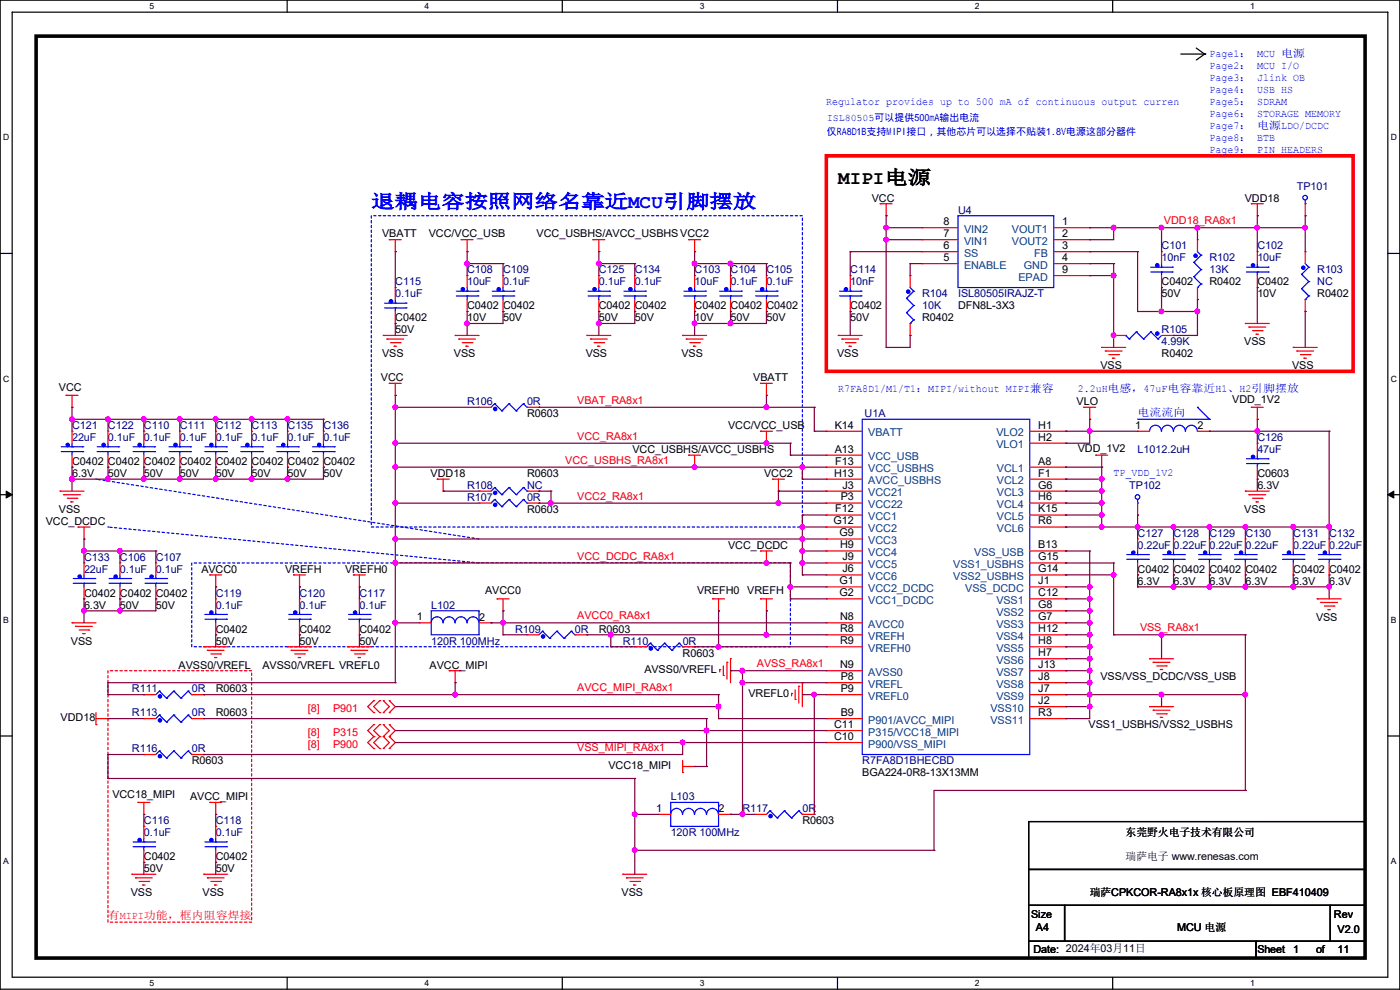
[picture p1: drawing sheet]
<svg xmlns="http://www.w3.org/2000/svg" width="297mm" height="210mm" viewBox="0 0 297 210" stroke-linecap="round" stroke-linejoin="round" font-family="sans-serif">
<defs><g id="words">
<text font-size="4.1" x="177.8" y="39">MIPI电源</text>
<text font-size="4.1" fill="#00f" x="78.8" y="44.1">退耦电容按照网络名靠近MCU引脚摆放</text>
<g font-size="2.3" fill="#00f">
<text x="256.6" y="17.1">Page3： Jlink OB</text>
<text x="256.6" y="14.6">Page2： MCU I/O</text>
<text x="256.6" y="12.1">Page1： MCU 电源</text>
<text x="175.3" y="22.2">Regulator provides up to 500 mA of continuous output curren</text>
<text x="256.6" y="22.2">Page5： SDRAM</text>
<text x="256.6" y="19.7">Page4： USB HS</text>
<text x="256.6" y="27.3">Page7： 电源LDO/DCDC</text>
<text x="256.6" y="24.8">Page6： STORAGE MEMORY</text>
<text x="256.6" y="29.8">Page8： BTB</text>
<text x="256.6" y="32.4">Page9： PIN HEADERS</text>
<text x="177.8" y="83.2">R7FA8D1/M1/T1：MIPI/without MIPI兼容</text>
<text x="228.6" y="83.2">2.2uH电感，47uF电容靠近H1、H2引脚摆放</text>
<text x="241.3" y="88.3">电流流向</text>
<text x="236.3" y="101">TP_VDD_1V2</text>
</g>
<g font-size="2.3" fill="#000080">
<text x="275.1" y="40.2">TP101</text>
<text x="203.2" y="45.3">U4</text>
<text x="246.4" y="52.9">C101</text>
<text x="266.7" y="52.9">C102</text>
<text x="99.1" y="58">C108</text>
<text x="106.7" y="58">C109</text>
<text x="127" y="58">C125</text>
<text x="134.7" y="58">C134</text>
<text x="147.4" y="58">C103</text>
<text x="155" y="58">C104</text>
<text x="162.6" y="58">C105</text>
<text x="180.4" y="58">C114</text>
<text x="246.4" y="55.5">10nF</text>
<text x="256.6" y="55.5">R102</text>
<text x="256.6" y="58">13K</text>
<text x="266.7" y="55.5">10uF</text>
<text x="279.4" y="58">R103</text>
<text x="83.9" y="60.5">C115</text>
<text x="83.9" y="63.1">0.1uF</text>
<text x="99.1" y="60.5">10uF</text>
<text x="106.7" y="60.5">0.1uF</text>
<text x="127" y="60.5">0.1uF</text>
<text x="134.7" y="60.5">0.1uF</text>
<text x="147.4" y="60.5">10uF</text>
<text x="155" y="60.5">0.1uF</text>
<text x="162.6" y="60.5">0.1uF</text>
<text x="180.4" y="60.5">10nF</text>
<text x="195.6" y="63.1">R104</text>
<text x="195.6" y="65.6">10K</text>
<text x="203.2" y="63.1">ISL80505IRAJZ-T</text>
<text x="279.4" y="60.5">NC</text>
<text x="246.4" y="70.7">R105</text>
<text x="246.4" y="73.2">4.99K</text>
<text x="99.1" y="85.9">R106</text>
<text x="111.8" y="85.9">0R</text>
<text x="183.4" y="88.5">U1A</text>
<text x="15.3" y="91">C121</text>
<text x="15.3" y="93.6">22uF</text>
<text x="22.9" y="91">C122</text>
<text x="22.9" y="93.6">0.1uF</text>
<text x="30.5" y="91">C110</text>
<text x="30.5" y="93.6">0.1uF</text>
<text x="38.1" y="91">C111</text>
<text x="38.1" y="93.6">0.1uF</text>
<text x="45.8" y="91">C112</text>
<text x="45.8" y="93.6">0.1uF</text>
<text x="53.4" y="91">C113</text>
<text x="53.4" y="93.6">0.1uF</text>
<text x="61" y="91">C135</text>
<text x="61" y="93.6">0.1uF</text>
<text x="68.6" y="91">C136</text>
<text x="68.6" y="93.6">0.1uF</text>
<text x="266.7" y="93.6">C126</text>
<text x="241.3" y="96.1">L1012.2uH</text>
<text x="266.7" y="96.1">47uF</text>
<text x="99.1" y="103.7">R108</text>
<text x="99.1" y="106.3">R107</text>
<text x="111.8" y="103.7">NC</text>
<text x="111.8" y="106.3">0R</text>
<text x="239.6" y="103.7">TP102</text>
<text x="241.3" y="113.9">C127</text>
<text x="249" y="113.9">C128</text>
<text x="256.6" y="113.9">C129</text>
<text x="264.2" y="113.9">C130</text>
<text x="274.4" y="113.9">C131</text>
<text x="282" y="113.9">C132</text>
<text x="17.8" y="119">C133</text>
<text x="25.4" y="119">C106</text>
<text x="33.1" y="119">C107</text>
<text x="241.3" y="116.4">0.22uF</text>
<text x="249" y="116.4">0.22uF</text>
<text x="256.6" y="116.4">0.22uF</text>
<text x="264.2" y="116.4">0.22uF</text>
<text x="274.4" y="116.4">0.22uF</text>
<text x="282" y="116.4">0.22uF</text>
<text x="17.8" y="121.5">22uF</text>
<text x="25.4" y="121.5">0.1uF</text>
<text x="33.1" y="121.5">0.1uF</text>
<text x="45.8" y="126.6">C119</text>
<text x="45.8" y="129.1">0.1uF</text>
<text x="63.5" y="126.6">C120</text>
<text x="63.5" y="129.1">0.1uF</text>
<text x="76.2" y="126.6">C117</text>
<text x="76.2" y="129.1">0.1uF</text>
<text x="91.5" y="129.1">L102</text>
<text x="91.5" y="136.7">120R 100MHz</text>
<text x="109.3" y="134.2">R109</text>
<text x="122" y="134.2">0R</text>
<text x="132.1" y="136.7">R110</text>
<text x="144.8" y="136.7">0R</text>
<text x="28" y="146.9">R111</text>
<text x="40.7" y="146.9">0R</text>
<text x="28" y="152">R113</text>
<text x="40.7" y="152">0R</text>
<text x="28" y="159.6">R116</text>
<text x="40.7" y="159.6">0R</text>
<text x="182.9" y="162.1">R7FA8D1BHECBD</text>
<text x="142.3" y="169.8">L103</text>
<text x="157.5" y="172.3">R117</text>
<text x="170.2" y="172.3">0R</text>
<text x="30.5" y="174.8">C116</text>
<text x="30.5" y="177.4">0.1uF</text>
<text x="45.8" y="174.8">C118</text>
<text x="45.8" y="177.4">0.1uF</text>
<text x="142.3" y="177.4">120R 100MHz</text>
</g>
<g font-size="2.3">
<text x="185" y="42.8">VCC</text>
<text x="200.2" y="47.8">8</text>
<text x="225.3" y="47.8">1</text>
<text x="264.1" y="42.8">VDD18</text>
<text x="81.1" y="50.4">VBATT</text>
<text x="91" y="50.4">VCC/VCC_USB</text>
<text x="113.8" y="50.4">VCC_USBHS/AVCC_USBHSVCC2</text>
<text x="200.2" y="52.8">6</text>
<text x="200.2" y="50.3">7</text>
<text x="225.3" y="50.3">2</text>
<text x="225.3" y="52.8">3</text>
<text x="200.2" y="55.4">5</text>
<text x="225.3" y="55.4">4</text>
<text x="225.3" y="57.9">9</text>
<text x="99.1" y="65.6">C0402</text>
<text x="106.7" y="65.6">C0402</text>
<text x="127" y="65.6">C0402</text>
<text x="134.7" y="65.6">C0402</text>
<text x="147.4" y="65.6">C0402</text>
<text x="155" y="65.6">C0402</text>
<text x="162.6" y="65.6">C0402</text>
<text x="180.4" y="65.6">C0402</text>
<text x="203.2" y="65.6">DFN8L-3X3</text>
<text x="246.4" y="60.5">C0402</text>
<text x="246.4" y="63.1">50V</text>
<text x="256.6" y="60.5">R0402</text>
<text x="266.7" y="60.5">C0402</text>
<text x="266.7" y="63.1">10V</text>
<text x="279.4" y="63.1">R0402</text>
<text x="83.9" y="68.2">C0402</text>
<text x="83.9" y="70.7">50V</text>
<text x="99.1" y="68.2">10V</text>
<text x="106.7" y="68.2">50V</text>
<text x="127" y="68.2">50V</text>
<text x="134.7" y="68.2">50V</text>
<text x="147.4" y="68.2">10V</text>
<text x="155" y="68.2">50V</text>
<text x="162.6" y="68.2">50V</text>
<text x="180.4" y="68.2">50V</text>
<text x="195.6" y="68.2">R0402</text>
<text x="81.1" y="75.8">VSS</text>
<text x="96.3" y="75.8">VSS</text>
<text x="124.3" y="75.8">VSS</text>
<text x="144.6" y="75.8">VSS</text>
<text x="177.6" y="75.8">VSS</text>
<text x="246.4" y="75.8">R0402</text>
<text x="264" y="73.2">VSS</text>
<text x="12.5" y="82.9">VCC</text>
<text x="80.8" y="80.9">VCC</text>
<text x="159.8" y="80.9">VBATT</text>
<text x="233.5" y="78.3">VSS</text>
<text x="274.1" y="78.3">VSS</text>
<text x="111.8" y="88.5">R0603</text>
<text x="228.4" y="85.9">VLO</text>
<text x="261.4" y="85.4">VDD_1V2</text>
<text x="154.5" y="91">VCC/VCC_USB</text>
<text x="177.1" y="90.9">K14</text>
<text x="220.3" y="90.9">H1</text>
<text x="220.3" y="93.5">H2</text>
<text x="228.6" y="95.8">VDD_1V2</text>
<text x="240.8" y="90.9">1</text>
<text x="254" y="91">2</text>
<text x="15.3" y="98.6">C0402</text>
<text x="15.3" y="101.2">6.3V</text>
<text x="22.9" y="98.6">C0402</text>
<text x="22.9" y="101.2">50V</text>
<text x="30.5" y="98.6">C0402</text>
<text x="30.5" y="101.2">50V</text>
<text x="38.1" y="98.6">C0402</text>
<text x="38.1" y="101.2">50V</text>
<text x="45.8" y="98.6">C0402</text>
<text x="45.8" y="101.2">50V</text>
<text x="53.4" y="98.6">C0402</text>
<text x="53.4" y="101.2">50V</text>
<text x="61" y="98.6">C0402</text>
<text x="61" y="101.2">50V</text>
<text x="68.6" y="98.6">C0402</text>
<text x="68.6" y="101.2">50V</text>
<text x="91.4" y="101.2">VDD18</text>
<text x="111.8" y="101.2">R0603</text>
<text x="134.2" y="96.1">VCC_USBHS/AVCC_USBHS</text>
<text x="162.1" y="101.2">VCC2</text>
<text x="177" y="101.1">H13</text>
<text x="177.1" y="96">A13</text>
<text x="177.2" y="98.6">F13</text>
<text x="220.3" y="98.6">A8</text>
<text x="220.3" y="101.1">F1</text>
<text x="266.7" y="101.2">C0603</text>
<text x="178.4" y="106.2">P3</text>
<text x="178.7" y="103.6">J3</text>
<text x="220.3" y="103.6">G6</text>
<text x="220.3" y="106.2">H6</text>
<text x="266.7" y="103.7">6.3V</text>
<text x="9.7" y="111.3">VCC_DCDC</text>
<text x="12.5" y="108.8">VSS</text>
<text x="111.8" y="108.8">R0603</text>
<text x="176.8" y="111.3">G12</text>
<text x="177.2" y="108.7">F12</text>
<text x="178.1" y="113.8">G9</text>
<text x="220.3" y="108.7">K15</text>
<text x="220.3" y="111.3">R6</text>
<text x="264" y="108.8">VSS</text>
<text x="154.5" y="116.4">VCC_DCDC</text>
<text x="178.2" y="116.3">H9</text>
<text x="178.7" y="118.9">J9</text>
<text x="220.3" y="116.3">B13</text>
<text x="220.3" y="118.9">G15</text>
<text x="42.7" y="121.5">AVCC0</text>
<text x="60.5" y="121.5">VREFH</text>
<text x="73.2" y="121.5">VREFH0</text>
<text x="178.1" y="124">G1</text>
<text x="178.7" y="121.4">J6</text>
<text x="220.3" y="121.4">G14</text>
<text x="220.3" y="124">J1</text>
<text x="241.3" y="121.5">C0402</text>
<text x="241.3" y="124">6.3V</text>
<text x="249" y="121.5">C0402</text>
<text x="249" y="124">6.3V</text>
<text x="256.6" y="121.5">C0402</text>
<text x="256.6" y="124">6.3V</text>
<text x="264.2" y="121.5">C0402</text>
<text x="264.2" y="124">6.3V</text>
<text x="274.4" y="121.5">C0402</text>
<text x="274.4" y="124">6.3V</text>
<text x="282" y="121.5">C0402</text>
<text x="282" y="124">6.3V</text>
<text x="17.8" y="126.6">C0402</text>
<text x="17.8" y="129.1">6.3V</text>
<text x="25.4" y="126.6">C0402</text>
<text x="25.4" y="129.1">50V</text>
<text x="33.1" y="126.6">C0402</text>
<text x="33.1" y="129.1">50V</text>
<text x="88.4" y="131.6">1</text>
<text x="101.6" y="131.7">2</text>
<text x="102.9" y="126.1">AVCC0</text>
<text x="147.9" y="126.1">VREFH0</text>
<text x="158.5" y="126.1">VREFH</text>
<text x="178.1" y="126.5">G2</text>
<text x="178.2" y="131.6">N8</text>
<text x="220.3" y="126.5">C12</text>
<text x="220.3" y="129">G8</text>
<text x="220.3" y="131.6">G7</text>
<text x="279.2" y="131.7">VSS</text>
<text x="15" y="136.7">VSS</text>
<text x="45.8" y="134.2">C0402</text>
<text x="45.8" y="136.7">50V</text>
<text x="63.5" y="134.2">C0402</text>
<text x="63.5" y="136.7">50V</text>
<text x="76.2" y="134.2">C0402</text>
<text x="76.2" y="136.7">50V</text>
<text x="127" y="134.2">R0603</text>
<text x="178.2" y="134.1">R8</text>
<text x="178.2" y="136.7">R9</text>
<text x="220.3" y="134.1">H12</text>
<text x="220.3" y="136.7">H8</text>
<text x="37.9" y="141.8">AVSS0/VREFL</text>
<text x="55.7" y="141.8">AVSS0/VREFL VREFL0</text>
<text x="91.1" y="141.8">AVCC_MIPI</text>
<text x="136.7" y="142.8">AVSS0/VREFL</text>
<text x="144.8" y="139.3">R0603</text>
<text x="178.2" y="141.7">N9</text>
<text x="220.3" y="139.2">H7</text>
<text x="220.3" y="141.7">J13</text>
<text x="45.8" y="146.9">R0603</text>
<text x="158.8" y="147.9">VREFL0</text>
<text x="178.4" y="144.3">P8</text>
<text x="178.4" y="146.8">P9</text>
<text x="220.3" y="144.3">J8</text>
<text x="220.3" y="146.8">J7</text>
<text x="220.3" y="149.4">J2</text>
<text x="233.5" y="144.4">VSS/VSS_DCDC/VSS_USB</text>
<text x="12.9" y="153">VDD18</text>
<text x="45.8" y="152">R0603</text>
<text x="177" y="154.4">C11</text>
<text x="178.4" y="151.9">B9</text>
<text x="220.3" y="151.9">R3</text>
<text x="230.9" y="154.5">VSS1_USBHS/VSS2_USBHS</text>
<text x="177" y="157">C10</text>
<text x="40.7" y="162.1">R0603</text>
<text x="129.1" y="163.2">VCC18_MIPI</text>
<text x="182.9" y="164.7">BGA224-0R8-13X13MM</text>
<text x="23.8" y="169.2">VCC18_MIPI</text>
<text x="40.3" y="169.8">AVCC_MIPI</text>
<text x="139.2" y="172.2">1</text>
<text x="152.4" y="172.3">2</text>
<text x="170.2" y="174.8">R0603</text>
<text x="238.8" y="177.4">东莞野火电子技术有限公司</text>
<text x="30.5" y="182.5">C0402</text>
<text x="30.5" y="185">50V</text>
<text x="45.8" y="182.5">C0402</text>
<text x="45.8" y="185">50V</text>
<text x="238.8" y="182.5">瑞萨电子 www.renesas.com</text>
<text x="27.7" y="190.1">VSS</text>
<text x="43" y="190.1">VSS</text>
<text x="131.9" y="190.1">VSS</text>
<text x="231.2" y="190.1">瑞萨CPKCOR-RA8x1x 核心板原理图 EBF410409</text>
<text x="218.7" y="194.6">Size</text>
<text x="219.8" y="197.4">A4</text>
<text x="249.7" y="197.4">MCU 电源</text>
<text x="283" y="194.6">Rev</text>
<text x="283.8" y="197.9">V2.0</text>
<text x="219.2" y="202.3">Date: 2024年03月11日</text>
<text x="219.2" y="202.3">Date:</text>
<text x="266.8" y="202.3">Sheet</text>
<text x="274.4" y="202.3">1</text>
<text x="279.2" y="202.3">of</text>
<text x="283.8" y="202.3">11</text>
</g>
<g font-size="2.3" fill="#f00">
<text x="246.9" y="47.6">VDD18_RA8x1</text>
<text x="122.5" y="85.7">VBAT_RA8x1</text>
<text x="122.5" y="93.3">VCC_RA8x1</text>
<text x="119.9" y="98.4">VCC_USBHS_RA8x1</text>
<text x="122.5" y="106">VCC2_RA8x1</text>
<text x="122.5" y="118.7">VCC_DCDC_RA8x1</text>
<text x="122.5" y="131.4">AVCC0_RA8x1</text>
<text x="241.9" y="133.9">VSS_RA8x1</text>
<text x="160.6" y="141.6">AVSS_RA8x1</text>
<text x="122.5" y="146.6">AVCC_MIPI_RA8x1</text>
<text x="65.3" y="151">[8]</text>
<text x="70.7" y="151">P901</text>
<text x="65.3" y="156">[8]</text>
<text x="65.3" y="158.6">[8]</text>
<text x="70.7" y="156">P315</text>
<text x="70.7" y="158.6">P900</text>
<text x="122.5" y="159.3">VSS_MIPI_RA8x1</text>
<text x="22.9" y="194.9">有MIPI功能，框内阻容焊接</text>
</g>
<g font-size="2.3" fill="#004080">
<text x="204.5" y="51.9">VIN1</text>
<text x="204.5" y="49.4">VIN2</text>
<text x="214.7" y="49.4">VOUT1</text>
<text x="214.7" y="51.9">VOUT2</text>
<text x="204.5" y="57">ENABLE</text>
<text x="204.5" y="54.4">SS</text>
<text x="216.1" y="59.5">EPAD</text>
<text x="217.2" y="57">GND</text>
<text x="219.4" y="54.4">FB</text>
<text x="184.2" y="92.5">VBATT</text>
<text x="211.4" y="92.5">VLO2</text>
<text x="211.4" y="95.1">VLO1</text>
<text x="184.2" y="97.6">VCC_USB</text>
<text x="184.2" y="100.2">VCC_USBHS</text>
<text x="211.5" y="100.2">VCL1</text>
<text x="184.2" y="102.7">AVCC_USBHS</text>
<text x="184.2" y="105.2">VCC21</text>
<text x="184.2" y="107.8">VCC22</text>
<text x="211.5" y="102.7">VCL2</text>
<text x="211.5" y="105.2">VCL3</text>
<text x="211.5" y="107.8">VCL4</text>
<text x="184.2" y="110.3">VCC1</text>
<text x="184.2" y="112.9">VCC2</text>
<text x="211.5" y="110.3">VCL5</text>
<text x="211.5" y="112.9">VCL6</text>
<text x="184.2" y="115.4">VCC3</text>
<text x="184.2" y="117.9">VCC4</text>
<text x="206.7" y="117.9">VSS_USB</text>
<text x="184.2" y="125.6">VCC2_DCDC</text>
<text x="184.2" y="120.5">VCC5</text>
<text x="184.2" y="123">VCC6</text>
<text x="202.2" y="120.5">VSS1_USBHS</text>
<text x="202.2" y="123">VSS2_USBHS</text>
<text x="204.8" y="125.6">VSS_DCDC</text>
<text x="184.2" y="128.1">VCC1_DCDC</text>
<text x="211.4" y="128.1">VSS1</text>
<text x="211.4" y="130.6">VSS2</text>
<text x="184.2" y="133.2">AVCC0</text>
<text x="184.2" y="135.7">VREFH</text>
<text x="211.4" y="133.2">VSS3</text>
<text x="211.4" y="135.7">VSS4</text>
<text x="184.2" y="138.3">VREFH0</text>
<text x="184.2" y="143.3">AVSS0</text>
<text x="211.4" y="138.3">VSS5</text>
<text x="211.4" y="140.8">VSS6</text>
<text x="211.4" y="143.3">VSS7</text>
<text x="184.2" y="145.9">VREFL</text>
<text x="184.2" y="148.4">VREFL0</text>
<text x="211.4" y="145.9">VSS8</text>
<text x="211.4" y="148.4">VSS9</text>
<text x="184.2" y="153.5">P901/AVCC_MIPI</text>
<text x="210.1" y="151">VSS10</text>
<text x="210.1" y="153.5">VSS11</text>
<text x="184.2" y="156">P315/VCC18_MIPI</text>
<text x="184.2" y="158.6">P900/VSS_MIPI</text>
</g>
<g font-size="2.1" fill="#00f">
<text x="175.4" y="28.6">仅RA8D1B支持MIPI接口，其他芯片可以选择不贴装1.8V电源这部分器件</text>
<text x="175.4" y="25.7">ISL80505可以提供500mA输出电流</text>
</g>
<g font-size="1.8">
<text x="31.7" y="1.9">5</text>
<text x="90.1" y="1.9">4</text>
<text x="148.5" y="1.9">3</text>
<text x="206.8" y="1.9">2</text>
<text x="265.2" y="1.9">1</text>
<text x=".7" y="29.8">D</text>
<text x="295.1" y="29.8">D</text>
<text x=".7" y="80.9">C</text>
<text x="295.1" y="80.9">C</text>
<text x=".7" y="132.1">B</text>
<text x="295.1" y="132.1">B</text>
<text x=".7" y="183.3">A</text>
<text x="295.1" y="183.3">A</text>
<text x="31.7" y="209.2">5</text>
<text x="90.1" y="209.2">4</text>
<text x="148.5" y="209.2">3</text>
<text x="206.8" y="209.2">2</text>
<text x="265.2" y="209.2">1</text>
</g>
</g></defs>
<path d="M0 0h297v209.8h-297zM2.6 2.6h291.8v204.7h-291.8z" fill="none" stroke="#000" stroke-width=".25"/>
<g fill="#fff">
<path d="M31.7 .3h1v2h-1z"/>
<path d="M31.7 207.6h1v1.9h-1z"/>
</g>
<path d="M60.9 0v2.6M60.9 207.3v2.5" fill="none" stroke="#000" stroke-width=".25"/>
<g fill="#fff">
<path d="M90.1 .3h1v2h-1z"/>
<path d="M90.1 207.6h1v1.9h-1z"/>
</g>
<path d="M119.3 0v2.6M119.3 207.3v2.5" fill="none" stroke="#000" stroke-width=".25"/>
<g fill="#fff">
<path d="M148.5 .3h.9v2h-.9z"/>
<path d="M148.5 207.6h.9v1.9h-.9z"/>
</g>
<path d="M177.7 0v2.6M177.7 207.3v2.5" fill="none" stroke="#000" stroke-width=".25"/>
<g fill="#fff">
<path d="M206.8 .3h1v2h-1z"/>
<path d="M206.8 207.6h1v1.9h-1z"/>
</g>
<path d="M236.1 0v2.6M236.1 207.3v2.5" fill="none" stroke="#000" stroke-width=".25"/>
<g fill="#fff">
<path d="M265.2 .3h1v2h-1z"/>
<path d="M265.2 207.6h1v1.9h-1z"/>
<path d="M.7 28.2h1.2v1.9h-1.2z"/>
<path d="M295.1 28.2h1.2v1.9h-1.2z"/>
<path d="M.7 79.3h1.2v2h-1.2z"/>
<path d="M295.1 79.3h1.2v2h-1.2z"/>
</g>
<path d="M0 53.8h2.6M294.4 53.8h2.6" fill="none" stroke="#000" stroke-width=".25"/>
<g fill="#fff">
<path d="M.7 130.5h1.2v2h-1.2z"/>
<path d="M295.1 130.5h1.1v2h-1.1z"/>
</g>
<path d="M0 104.9h2.6M294.4 104.9h2.6" fill="none" stroke="#000" stroke-width=".25"/>
<path d="M1.3 104.2l1.3 .7-1.3 .8zM294.4 104.9l1.3-.7v1.5z" fill="#000" stroke="#000" stroke-width=".21"/>
<g fill="#fff">
<path d="M.7 181.7h1.2v2h-1.2z"/>
<path d="M295.1 181.7h1.1v2h-1.1z"/>
</g>
<g fill="none" stroke="#000" stroke-width=".25">
<path d="M250.5 11.5h5.1M253.8 10.2l1.8 1.3M255.6 11.5h.1M255.6 11.5l-1.8 1.2M0 156.1h2.6M294.4 156.1h2.6M218.2 174.3h71.4v10.1h-71.4zM218.2 184.4h71.4v7.7h-71.4zM218.2 192.1h7.6v7.6h-7.6zM218.2 199.7h48.3v3.5h-48.3zM225.8 192.1h56.4v7.6h-56.4zM266.5 199.7h23.1v3.5h-23.1z"/>
<path d="M282.2 192.1h7.4v7.6h-7.4z"/>
</g>
<path d="M7.7 7.7h281.9v195.5h-281.9z" fill="none" stroke="#000" stroke-width=".76"/>
<g fill="none" stroke="#00f" stroke-width=".25">
<path d="M203.2 45.8h20.4v15.2h-20.4zM244.1 57.7h4.6M244.1 56.7h4.6M246.4 57.7h.1M246.4 56.7h.1M246.4 55.9v.8M246.4 57.7v.8M248.7 57.7h.1M248.7 56.7h.1M253.3 55.7h.1M253.3 58.7h.1M253.3 55.7l1.5 1.5"/>
<path d="M253.3 58.7l1.5 1.5M254 53.4l.8 .7M254.8 54.1h.1M254.8 57.2h.1M254.8 54.1l-1.5 1.6M254.8 57.2l-1.5 1.5M264.5 57.7h4.5M264.5 56.7h4.5M266.7 57.7h.1M266.7 56.7h.1M266.7 55.9v.8M266.7 57.7v.8"/>
<path d="M269 57.7h.1M269 56.7h.1M276.1 58.2h.1M276.1 58.2l1.6 1.5M276.9 43.2h.1M276.9 55.9l.8 .8M276.9 42.5v.7M277.7 56.7h.1M277.7 59.7h.1M277.7 56.7l-1.6 1.5M277.7 59.7l-1.6 1.6M81.6 65.3h4.5"/>
<path d="M81.6 64.3h4.5M83.9 65.3h.1M83.9 64.3h.1M83.9 63.5v.8M83.9 65.3v.8M86.1 65.3h.1M86.1 64.3h.1M96.8 62.8h4.6M96.8 61.8h4.6M99.1 62.8h.1M99.1 61.8h.1M99.1 61v.8"/>
<path d="M99.1 62.8v.7M101.4 62.8h.1M101.4 61.8h.1M104.4 62.8h4.6M104.4 61.8h4.6M106.7 62.8h.1M106.7 61.8h.1M106.7 61v.8M106.7 62.8v.7M109 62.8h.1M109 61.8h.1M124.8 62.8h4.5"/>
<path d="M124.8 61.8h4.5M127 62.8h.1M127 61.8h.1M127 61v.8M127 62.8v.7M129.3 62.8h.1M129.3 61.8h.1M132.4 62.8h4.5M132.4 61.8h4.5M134.7 62.8h.1M134.7 61.8h.1M134.7 61v.8"/>
<path d="M134.7 62.8v.7M136.9 62.8h.1M136.9 61.8h.1M145.1 62.8h4.5M145.1 61.8h4.5M147.4 62.8h.1M147.4 61.8h.1M147.4 61v.8M147.4 62.8v.7M149.6 62.8h.1M149.6 61.8h.1M152.7 62.8h4.6"/>
<path d="M152.7 61.8h4.6M155 62.8h.1M155 61.8h.1M155 61v.8M155 62.8v.7M157.3 62.8h.1M157.3 61.8h.1M160.3 62.8h4.6M160.3 61.8h4.6M162.6 62.8h.1M162.6 61.8h.1M162.6 61v.8"/>
<path d="M162.6 62.8v.7M164.9 62.8h.1M164.9 61.8h.1M178.1 62.8h4.6M178.1 61.8h4.6M180.4 62.8h.1M180.4 61.8h.1M180.4 61v.8M180.4 62.8v.7M182.7 62.8h.1M182.7 61.8h.1M192.3 63.3h.1"/>
<path d="M192.3 66.3h.1M192.3 63.3l1.5 1.5M192.3 66.3l1.5 1.6M193.1 68.6h.1M193.1 61l.7 .8M193.8 61.8h.1M193.8 64.8h.1M193.8 67.9h.1M193.8 61.8l-1.5 1.5M193.8 64.8l-1.5 1.5M193.8 67.9l-.7 .7M238.8 71.2h.1"/>
<path d="M238.8 71.2l.8 .7M239.6 71.9h.1M241.1 70.4h.1M241.1 70.4l1.5 1.5M241.1 70.4l-1.5 1.5M242.6 71.9h.1M244.1 70.4h.1M244.1 70.4l1.6 1.5M244.1 70.4l-1.5 1.5M245.7 71.9h.1M246.4 71.2l-.7 .7M254 61h.1"/>
<path d="M254.8 60.2h.1M254.8 60.2l-.8 .8M276.1 61.3h.1M276.1 61.3l1.6 1.5M276.9 63.5h.1M277.7 62.8h.1M277.7 62.8l-.8 .7M13 95.8h4.6M13 94.8h4.6M15.3 95.8h.1M15.3 94.8h.1M15.3 94v.8"/>
<path d="M15.3 95.8v.8M17.6 95.8h.1M17.6 94.8h.1M20.6 95.8h4.6M20.6 94.8h4.6M22.9 95.8h.1M22.9 94.8h.1M22.9 94v.8M22.9 95.8v.8M25.2 95.8h.1M25.2 94.8h.1M28.2 95.8h4.6"/>
<path d="M28.2 94.8h4.6M30.5 95.8h.1M30.5 94.8h.1M30.5 94v.8M30.5 95.8v.8M32.8 95.8h.1M32.8 94.8h.1M35.9 95.8h4.5M35.9 94.8h4.5M38.1 95.8h.1M38.1 94.8h.1M38.1 94v.8"/>
<path d="M38.1 95.8v.8M40.4 95.8h.1M40.4 94.8h.1M43.5 95.8h4.5M43.5 94.8h4.5M45.8 95.8h.1M45.8 94.8h.1M45.8 94v.8M45.8 95.8v.8M48 95.8h.1M48 94.8h.1M51.1 95.8h4.6"/>
<path d="M51.1 94.8h4.6M53.4 95.8h.1M53.4 94.8h.1M53.4 94v.8M53.4 95.8v.8M55.7 95.8h.1M55.7 94.8h.1M58.7 95.8h4.6M58.7 94.8h4.6M61 95.8h.1M61 94.8h.1M61 94v.8"/>
<path d="M61 95.8v.8M63.3 95.8h.1M63.3 94.8h.1M66.3 95.8h4.6M66.3 94.8h4.6M68.6 95.8h.1M68.6 94.8h.1M68.6 94v.8M68.6 95.8v.8M70.9 95.8h.1M70.9 94.8h.1M104.9 85.6h.1"/>
<path d="M104.9 85.6l-.7 .8M104.9 85.6l1.6 1.6M106.5 87.2h.1M108 85.6h.1M108 85.6l-1.5 1.6M108 85.6l1.5 1.6M109.5 87.2h.1M111 85.6h.1M111 85.6l-1.5 1.6M111 85.6l.8 .8M111.8 86.4h.1M182.9 88.9h35.6v71.2h-35.6z"/>
<path d="M241.3 88.9h15.3M243.9 91.5a1.25 1.25 0 0 1 1.2-1.3 1.25 1.25 0 0 1 1.3 1.3M246.4 91.5a1.25 1.25 0 0 1 1.3-1.3 1.25 1.25 0 0 1 1.2 1.3M249 91.5a1.25 1.25 0 0 1 1.2-1.3 1.25 1.25 0 0 1 1.3 1.3M251.5 91.5a1.25 1.25 0 0 1 1.3-1.3 1.25 1.25 0 0 1 1.2 1.3M254 86.4h.1M254 86.4l2.6 2.5M256.6 88.9h.1M264.5 98.3h4.5M264.5 97.3h4.5M266.7 98.3h.1M266.7 97.3h.1"/>
<path d="M266.7 96.6v.7M266.7 98.3v.8M269 98.3h.1M269 97.3h.1M104.9 103.4h.1M104.9 106h.1M104.9 103.4l-.7 .8M104.9 103.4l1.6 1.5M104.9 106l-.7 .7M104.9 106l1.6 1.5M106.5 104.9h.1M106.5 107.5h.1"/>
<path d="M108 103.4h.1M108 106h.1M108 103.4l-1.5 1.5M108 103.4l1.5 1.5M108 106l-1.5 1.5M108 106l1.5 1.5M109.5 104.9h.1M109.5 107.5h.1M111 103.4h.1M111 106h.1M111 103.4l-1.5 1.5M111 103.4l.8 .8"/>
<path d="M111 106l-1.5 1.5M111 106l.8 .7M111.8 104.2h.1M111.8 106.7h.1M239.1 118.7h4.5M239.1 117.6h4.5M241.3 118.7h.1M241.3 117.6h.1M241.3 106.7h.1M241.3 106v.7M241.3 116.9v.7M241.3 118.7v.7"/>
<path d="M243.6 118.7h.1M243.6 117.6h.1M246.7 118.7h4.5M246.7 117.6h4.5M249 118.7h.1M249 117.6h.1M249 116.9v.7M249 118.7v.7M251.2 118.7h.1M251.2 117.6h.1M254.3 118.7h4.6M254.3 117.6h4.6"/>
<path d="M256.6 118.7h.1M256.6 117.6h.1M256.6 116.9v.7M256.6 118.7v.7M258.9 118.7h.1M258.9 117.6h.1M261.9 118.7h4.6M261.9 117.6h4.6M264.2 118.7h.1M264.2 117.6h.1M264.2 116.9v.7M264.2 118.7v.7"/>
<path d="M266.5 118.7h.1M266.5 117.6h.1M272.1 118.7h4.5M272.1 117.6h4.5M274.4 118.7h.1M274.4 117.6h.1M274.4 116.9v.7M274.4 118.7v.7M276.6 118.7h.1M276.6 117.6h.1M279.7 118.7h4.6M279.7 117.6h4.6"/>
<path d="M282 118.7h.1M282 117.6h.1M282 116.9v.7M282 118.7v.7M284.3 118.7h.1M284.3 117.6h.1M15.5 123.7h4.6M15.5 122.7h4.6M17.8 123.7h.1M17.8 122.7h.1M17.8 122v.7M17.8 123.7v.8"/>
<path d="M20.1 123.7h.1M20.1 122.7h.1M23.2 123.7h4.5M23.2 122.7h4.5M25.4 123.7h.1M25.4 122.7h.1M25.4 122v.7M25.4 123.7v.8M27.7 123.7h.1M27.7 122.7h.1M30.8 123.7h4.5M30.8 122.7h4.5"/>
<path d="M33.1 123.7h.1M33.1 122.7h.1M33.1 122v.7M33.1 123.7v.8M35.3 123.7h.1M35.3 122.7h.1M43.5 131.4h4.5M43.5 130.3h4.5M45.8 131.4h.1M45.8 130.3h.1M45.8 129.6v.7M45.8 131.4v.7"/>
<path d="M48 131.4h.1M48 130.3h.1M61.3 131.4h4.5M61.3 130.3h4.5M63.5 131.4h.1M63.5 130.3h.1M63.5 129.6v.7M63.5 131.4v.7M65.8 131.4h.1M65.8 130.3h.1M74 131.4h4.5M74 130.3h4.5"/>
<path d="M76.2 131.4h.1M76.2 130.3h.1M76.2 129.6v.7M76.2 131.4v.7M78.5 131.4h.1M78.5 130.3h.1M91.5 129.6h10.1v5.1h-10.1zM94 132.1a1.25 1.25 0 0 0-1.3-1.2 1.25 1.25 0 0 0-1.2 1.2M96.5 132.1a1.25 1.25 0 0 0-1.2-1.2 1.25 1.25 0 0 0-1.3 1.2M99.1 132.1a1.25 1.25 0 0 0-1.3-1.2 1.25 1.25 0 0 0-1.2 1.2M101.6 132.1a1.25 1.25 0 0 0-1.2-1.2 1.25 1.25 0 0 0-1.3 1.2M115.1 133.9h.1"/>
<path d="M115.1 133.9l-.8 .8M115.1 133.9l1.5 1.5M116.6 135.4h.1M118.2 133.9h.1M118.2 133.9l-1.6 1.5M118.2 133.9l1.5 1.5M119.7 135.4h.1M121.2 133.9h.1M121.2 133.9l-1.5 1.5M121.2 133.9l.8 .8M122 134.7h.1M138 136.4h.1"/>
<path d="M138 136.4l-.8 .8M138 136.4l1.5 1.6M139.5 138h.1M141 136.4h.1M141 136.4l-1.5 1.6M141 136.4l1.5 1.6M142.5 138h.1M144.1 136.4h.1M144.1 136.4l-1.6 1.6M144.1 136.4l.7 .8M144.8 137.2h.1M33.8 151.7h.1"/>
<path d="M33.8 159.3h.1M33.8 146.6h.1M33.8 151.7l-.7 .7M33.8 151.7l1.5 1.5M33.8 159.3l-.7 .8M33.8 159.3l1.5 1.5M33.8 146.6l-.7 .8M33.8 146.6l1.5 1.5M35.3 153.2h.1M35.3 148.1h.1M36.9 151.7h.1M36.9 159.3h.1"/>
<path d="M36.9 146.6h.1M36.9 151.7l-1.6 1.5M36.9 151.7l1.5 1.5M36.9 159.3l-1.6 1.5M36.9 159.3l1.5 1.5M36.9 146.6l-1.6 1.5M36.9 146.6l1.5 1.5M38.4 153.2h.1M38.4 148.1h.1M39.9 151.7h.1M39.9 159.3h.1M39.9 146.6h.1"/>
<path d="M39.9 151.7l-1.5 1.5M39.9 151.7l.8 .7M39.9 159.3l-1.5 1.5M39.9 159.3l.8 .8M39.9 146.6l-1.5 1.5M39.9 146.6l.8 .8M40.7 152.4h.1M40.7 147.4h.1M28.2 179.6h4.6M28.2 178.6h4.6M30.5 179.6h.1M30.5 178.6h.1"/>
<path d="M30.5 177.8v.8M30.5 179.6v.8M32.8 179.6h.1M32.8 178.6h.1M35.3 160.8h.1M38.4 160.8h.1M40.7 160.1h.1M43.5 179.6h4.5M43.5 178.6h4.5M45.8 179.6h.1M45.8 178.6h.1M45.8 177.8v.8"/>
<path d="M45.8 179.6v.8M48 179.6h.1M48 178.6h.1M142.3 170.2h10.1v5.1h-10.1zM142.3 172.8a1.25 1.25 0 0 1 1.2-1.3 1.25 1.25 0 0 1 1.3 1.3M144.8 172.8a1.25 1.25 0 0 1 1.3-1.3 1.25 1.25 0 0 1 1.2 1.3 1.29 1.29 0 0 1 1.3-1.3 1.29 1.29 0 0 1 1.3 1.3 1.25 1.25 0 0 1 1.3-1.3 1.25 1.25 0 0 1 1.2 1.3M163.4 172h.1M163.4 172l-.8 .8M163.4 172l1.5 1.5M164.9 173.5h.1M166.4 172h.1M166.4 172l-1.5 1.5"/>
<path d="M166.4 172l1.5 1.5M167.9 173.5h.1M169.5 172h.1M169.5 172l-1.6 1.5M169.5 172l.7 .8M170.2 172.8h.1"/>
<circle cx="276.9" cy="41.9" r=".49"/>
<circle cx="241.3" cy="105.4" r=".49"/>
</g>
<path d="M78.8 45.8h91.4v66h-91.4zM20.4 101.6h.1M22.9 111.8h.1M40.7 119.4h127v17.8h-127zM101.6 114.3l-81.2-12.7M101.6 119.4l-78.7-7.6" fill="none" stroke="#00f" stroke-width=".25" stroke-dasharray=".5"/>
<path d="M175.3 33.1h111.8v45.7h-111.8z" fill="none" stroke="#f00" stroke-width=".76"/>
<path d="M22.9 142.3h30.5v53.3h-30.5z" fill="none" stroke="#f00" stroke-width=".25" stroke-dasharray=".5"/>
<g fill="none" stroke="#f00" stroke-width=".25">
<path d="M82.6 50.8h.1M82.6 50.8h2.5M83.9 53.4h.1M83.9 50.8v2.6M97.8 50.8h.1M97.8 50.8h2.6M99.1 53.4h.1M99.1 58.5h.1M99.1 50.8v2.6M99.1 58.5v2.5M106.7 58.5h.1M106.7 58.5v2.5"/>
<path d="M125.8 50.8h.1M125.8 50.8h2.5M127 53.4h.1M127 58.5h.1M127 50.8v2.6M127 58.5v2.5M134.7 58.5h.1M134.7 58.5v2.5M146.1 50.8h.1M146.1 50.8h2.5M147.4 53.4h.1M147.4 58.5h.1"/>
<path d="M147.4 50.8v2.6M147.4 58.5v2.5M155 58.5h.1M155 58.5v2.5M162.6 58.5h.1M162.6 58.5v2.5M180.4 58.5h.1M180.4 58.5v2.5M186.7 43.2h.1M186.7 43.2h2.6M188 45.8h.1M188 43.2v2.6"/>
<path d="M193.1 58.5h.1M193.1 58.5v2.5M195.6 55.9h.1M195.6 53.4h.1M195.6 50.8h.1M195.6 48.3h.1M195.6 50.8h7.6M195.6 48.3h7.6M195.6 53.4h7.6M195.6 55.9h7.6M223.6 50.8h7.6M223.6 48.3h7.6"/>
<path d="M223.6 53.4h7.6M223.6 55.9h7.6M223.6 58.5h7.6M231.2 48.3h.1M231.2 50.8h.1M231.2 53.4h.1M231.2 55.9h.1M231.2 58.5h.1M246.4 53.4h.1M246.4 53.4v2.5M246.4 58.5v2.5M254 50.8h.1"/>
<path d="M254 50.8v2.6M265.5 43.2h.1M265.5 43.2h2.5M266.7 45.8h.1M266.7 53.4h.1M266.7 43.2v2.6M266.7 53.4v2.5M266.7 58.5v2.5M276.9 53.4h.1M276.9 45.8h.1M276.9 43.2v2.6M276.9 53.4v2.5"/>
<path d="M81.3 71.2h.1M81.3 71.2h5.1M82.1 71.9h.1M82.1 71.9h3.5M82.8 72.7h2.1M83.6 73.4h.1M83.6 73.4h.5M83.9 61h.1M83.9 68.6h.1M83.9 61v2.5M83.9 66.1v2.5M84.9 72.7h.1"/>
<path d="M96.6 71.2h.1M96.6 71.2h5M97.3 71.9h.1M97.3 71.9h3.6M98.1 72.7h2M98.8 73.4h.1M98.8 73.4h.6M99.1 66.1h.1M99.1 63.5v2.6M100.1 72.7h.1M106.7 66.1h.1M106.7 63.5v2.6"/>
<path d="M124.5 71.2h.1M124.5 71.2h5.1M125.3 71.9h.1M125.3 71.9h3.5M126 72.7h2.1M126.8 73.4h.1M126.8 73.4h.5M127 66.1h.1M127 63.5v2.6M128.1 72.7h.1M134.7 66.1h.1M134.7 63.5v2.6"/>
<path d="M144.8 71.2h.1M144.8 71.2h5.1M145.6 71.9h.1M145.6 71.9h3.5M146.3 72.7h2.1M147.1 73.4h.1M147.1 73.4h.5M147.4 66.1h.1M147.4 63.5v2.6M148.4 72.7h.1M155 66.1h.1M155 63.5v2.6"/>
<path d="M162.6 66.1h.1M162.6 63.5v2.6M177.8 71.2h.1M177.8 71.2h5.1M178.6 71.9h.1M178.6 71.9h3.6M179.4 72.7h2M180.1 73.4h.1M180.1 73.4h.5M180.4 66.1h.1M180.4 63.5v2.6M181.4 72.7h.1"/>
<path d="M193.1 71.2h.1M193.1 68.6v2.6M233.7 73.7h.1M233.7 73.7h5.1M234.5 74.5h.1M234.5 74.5h3.5M235.2 75.2h2.1M236 76h.1M236 76h.5M236.3 71.2h.1M236.3 71.2h2.5M237.3 75.2h.1"/>
<path d="M246.4 61h.1M246.4 71.2h2.6M249 71.2h.1M254 63.5h.1M254 61v2.5M264.2 68.6h.1M264.2 68.6h5.1M265 69.4h.1M265 69.4h3.5M265.7 70.1h2.1M266.5 70.9h.1M266.5 70.9h.5"/>
<path d="M266.7 61h.1M267.8 70.1h.1M274.4 73.7h.1M274.4 73.7h5M275.1 74.5h.1M275.1 74.5h3.6M275.9 75.2h2M276.6 76h.1M276.6 76h.6M276.9 66.1h.1M276.9 63.5v2.6M277.9 75.2h.1"/>
<path d="M14 83.9h.1M14 83.9h2.6M15.3 86.4h.1M15.3 91.5h.1M15.3 99.1h.1M15.3 83.9v2.5M15.3 91.5v2.5M15.3 96.6v2.5M22.9 91.5h.1M22.9 99.1h.1M22.9 91.5v2.5M22.9 96.6v2.5"/>
<path d="M30.5 91.5h.1M30.5 99.1h.1M30.5 91.5v2.5M30.5 96.6v2.5M38.1 91.5h.1M38.1 99.1h.1M38.1 91.5v2.5M38.1 96.6v2.5M45.8 91.5h.1M45.8 99.1h.1M45.8 91.5v2.5M45.8 96.6v2.5"/>
<path d="M53.4 91.5h.1M53.4 99.1h.1M53.4 91.5v2.5M53.4 96.6v2.5M61 91.5h.1M61 99.1h.1M61 91.5v2.5M61 96.6v2.5M68.6 91.5h.1M68.6 99.1h.1M68.6 91.5v2.5M68.6 96.6v2.5"/>
<path d="M82.6 81.3h.1M82.6 81.3h2.5M83.9 83.9h.1M83.9 81.3v2.6M101.6 86.4h.1M101.6 86.4h2.6M111.8 86.4h2.5M114.3 86.4h.1M146.1 96.6h.1M146.1 96.6h2.5M147.4 99.1h.1M147.4 96.6v2.5"/>
<path d="M161.3 81.3h.1M161.3 91.5h.1M161.3 81.3h2.6M161.3 91.5h2.6M162.6 83.9h.1M162.6 94h.1M162.6 81.3v2.6M162.6 91.5v2.5M175.3 91.5h.1M175.3 96.6h.1M175.3 99.1h.1M175.3 96.6h7.6"/>
<path d="M175.3 91.5h7.6M175.3 99.1h7.6M218.5 91.5h7.6M218.5 94h7.6M218.5 99.1h7.6M226.1 91.5h.1M226.1 94h.1M226.1 99.1h.1M229.9 86.4h.1M229.9 86.4h2.6M231.2 88.9h.1M231.2 86.4v2.5"/>
<path d="M232.5 96.6h.1M232.5 96.6h2.5M233.7 99.1h.1M233.7 96.6v2.5M241.3 91.5h.1M241.3 91.5h2.6M254 91.5h2.6M256.6 91.5h.1M265.5 86.4h.1M265.5 86.4h2.5M266.7 88.9h.1M266.7 94h.1"/>
<path d="M266.7 86.4v2.5M266.7 94v2.6M266.7 99.1v2.5M12.7 104.2h.1M12.7 104.2h5.1M13.5 104.9h.1M13.5 104.9h3.6M14.3 105.7h2M15 106.5h.1M15 106.5h.5M16.3 105.7h.1M16.6 111.8h.1"/>
<path d="M16.6 111.8h2.5M17.8 114.3h.1M17.8 119.4h.1M17.8 111.8v2.5M17.8 119.4v2.6M25.4 119.4h.1M25.4 119.4v2.6M33.1 119.4h.1M33.1 119.4v2.6M92.8 101.6h.1M92.8 101.6h2.5M94 104.2h.1"/>
<path d="M94 101.6v2.6M101.6 104.2h.1M101.6 106.7h.1M101.6 104.2h2.6M101.6 106.7h2.6M111.8 104.2h2.5M111.8 106.7h2.5M114.3 104.2h.1M114.3 106.7h.1M161.3 116.9h.1M161.3 116.9h2.6M162.6 119.4h.1"/>
<path d="M162.6 116.9v2.5M163.9 101.6h.1M163.9 101.6h2.5M165.1 104.2h.1M165.1 101.6v2.6M175.3 101.6h.1M175.3 104.2h.1M175.3 106.7h.1M175.3 109.3h.1M175.3 111.8h.1M175.3 114.3h.1M175.3 116.9h.1"/>
<path d="M175.3 119.4h.1M175.3 104.2h7.6M175.3 101.6h7.6M175.3 116.9h7.6M175.3 111.8h7.6M175.3 106.7h7.6M175.3 109.3h7.6M175.3 119.4h7.6M175.3 114.3h7.6M218.5 104.2h7.6M218.5 101.6h7.6M218.5 116.9h7.6"/>
<path d="M218.5 111.8h7.6M218.5 106.7h7.6M218.5 109.3h7.6M218.5 119.4h7.6M226.1 101.6h.1M226.1 104.2h.1M226.1 106.7h.1M226.1 109.3h.1M226.1 111.8h.1M226.1 116.9h.1M226.1 119.4h.1M241.3 114.3h.1"/>
<path d="M241.3 109.3h.1M241.3 106.7v2.6M241.3 114.3v2.6M241.3 119.4v2.6M249 114.3h.1M249 114.3v2.6M249 119.4v2.6M256.6 114.3h.1M256.6 114.3v2.6M256.6 119.4v2.6M264.2 104.2h.1M264.2 114.3h.1"/>
<path d="M264.2 104.2h5.1M264.2 114.3v2.6M264.2 119.4v2.6M265 104.9h.1M265 104.9h3.5M265.7 105.7h2.1M266.5 106.5h.1M266.5 106.5h.5M266.7 101.6h.1M267.8 105.7h.1M274.4 114.3h.1M274.4 114.3v2.6"/>
<path d="M274.4 119.4v2.6M282 114.3h.1M282 114.3v2.6M282 119.4v2.6M15.3 132.1h.1M15.3 132.1h5.1M16 132.9h.1M16 132.9h3.6M16.8 133.6h2M17.6 134.4h.1M17.6 134.4h.5M17.8 127h.1"/>
<path d="M17.8 124.5v2.5M18.8 133.6h.1M25.4 127h.1M25.4 124.5v2.5M33.1 127h.1M33.1 124.5v2.5M43.2 137.2h.1M43.2 137.2h5.1M44 138h.1M44 138h3.5M44.5 122h.1M44.5 122h2.5"/>
<path d="M44.7 138.7h2.1M45.5 139.5h.1M45.5 139.5h.5M45.8 124.5h.1M45.8 127h.1M45.8 134.7h.1M45.8 122v2.5M45.8 127v2.6M45.8 132.1v2.6M46.8 138.7h.1M61 137.2h.1M61 137.2h5.1"/>
<path d="M61.8 138h.1M61.8 138h3.5M62.3 122h.1M62.3 122h2.5M62.5 138.7h2.1M63.3 139.5h.1M63.3 139.5h.5M63.5 124.5h.1M63.5 127h.1M63.5 134.7h.1M63.5 122v2.5M63.5 127v2.6"/>
<path d="M63.5 132.1v2.6M64.6 138.7h.1M73.7 137.2h.1M73.7 137.2h5.1M74.5 138h.1M74.5 138h3.5M75 122h.1M75 122h2.5M75.2 138.7h2.1M76 139.5h.1M76 139.5h.5M76.2 124.5h.1"/>
<path d="M76.2 127h.1M76.2 134.7h.1M76.2 122v2.5M76.2 127v2.6M76.2 132.1v2.6M77.3 138.7h.1M88.9 132.1h.1M88.9 132.1h2.6M101.6 132.1h2.6M104.2 132.1h.1M105.5 127h.1M105.5 127h2.5"/>
<path d="M106.7 129.6h.1M106.7 127v2.6M111.8 134.7h.1M111.8 134.7h2.5M122 134.7h2.5M124.5 134.7h.1M134.7 137.2h.1M134.7 137.2h2.5M144.8 137.2h2.6M147.4 137.2h.1M151.2 127h.1M151.2 127h2.5"/>
<path d="M152.4 129.6h.1M152.4 127v2.6M155 139.7h.1M155 139.7v5.1M161.3 127h.1M161.3 127h2.6M162.6 129.6h.1M162.6 127v2.6M175.3 127h.1M175.3 124.5h.1M175.3 122h.1M175.3 132.1h.1"/>
<path d="M175.3 134.7h.1M175.3 137.2h.1M175.3 127h7.6M175.3 122h7.6M175.3 132.1h7.6M175.3 137.2h7.6M175.3 134.7h7.6M175.3 124.5h7.6M218.5 127h7.6M218.5 122h7.6M218.5 139.7h7.6M218.5 132.1h7.6"/>
<path d="M218.5 137.2h7.6M218.5 134.7h7.6M218.5 124.5h7.6M218.5 129.6h7.6M226.1 122h.1M226.1 124.5h.1M226.1 127h.1M226.1 129.6h.1M226.1 132.1h.1M226.1 134.7h.1M226.1 137.2h.1M226.1 139.7h.1"/>
<path d="M241.3 122h.1M243.9 139.7h.1M243.9 139.7h5.1M249 122h.1M256.6 122h.1M264.2 122h.1M274.4 122h.1M279.4 127h.1M279.4 127h5.1M280.2 127.8h.1M280.2 127.8h3.6M281 128.6h2"/>
<path d="M281.7 129.3h.1M281.7 129.3h.5M282 122h.1M283 128.6h.1M20.4 153.7h.1M20.4 152.4h2.5M20.4 151.2v2.5M22.9 152.4h.1M30.5 152.4h.1M30.5 147.4h.1M30.5 152.4h2.6M30.5 147.4h2.6"/>
<path d="M40.7 152.4h2.5M40.7 147.4h2.5M43.2 152.4h.1M43.2 147.4h.1M79.3 153.7h.1M79.3 156.3h.1M79.3 148.6h.1M79.3 151.2h.1M79.3 158.8h.1M79.3 153.7l-1.3 1.3 1.3 1.3M79.3 148.6l-1.3 1.3 1.3 1.3M79.3 156.3l-1.3 1.2 1.3 1.3"/>
<path d="M80.6 156.3h.1M80.6 153.7h.1M80.6 151.2h.1M80.6 148.6h.1M80.6 158.8h.1M80.6 153.7l-1.3 1.3 1.3 1.3M80.6 148.6l-1.3 1.3 1.3 1.3M80.6 156.3l-1.3 1.2 1.3 1.3M81.3 156.3h.1M81.3 153.7h.1M81.3 151.2h.1M81.3 148.6h.1"/>
<path d="M81.3 158.8h.1M81.3 153.7l1.3 1.3-1.3 1.3M81.3 148.6l1.3 1.3-1.3 1.3M81.3 156.3l1.3 1.2-1.3 1.3M82.6 153.7h.1M82.6 156.3h.1M82.6 148.6h.1M82.6 151.2h.1M82.6 158.8h.1M82.6 153.7l1.3 1.3-1.3 1.3M82.6 148.6l1.3 1.3-1.3 1.3M82.6 156.3l1.3 1.2-1.3 1.3"/>
<path d="M95.3 142.3h.1M95.3 142.3h2.5M96.6 144.8h.1M96.6 142.3v2.5M152.7 142h.1M152.7 142v.5M153.5 143.3h.1M153.5 141.3v2M154.2 140.5h.1M154.2 140.5v3.6M167.9 147.1h.1M167.9 147.1v.5"/>
<path d="M168.7 148.4h.1M168.7 146.3v2.1M169.5 145.6h.1M169.5 145.6v3.5M170.2 144.8h.1M170.2 144.8v5.1M175.3 152.4h.1M175.3 155h.1M175.3 157.5h.1M175.3 142.3h.1M175.3 144.8h.1M175.3 147.4h.1"/>
<path d="M175.3 142.3h7.6M175.3 152.4h7.6M175.3 155h7.6M175.3 157.5h7.6M175.3 144.8h7.6M175.3 147.4h7.6M218.5 142.3h7.6M218.5 149.9h7.6M218.5 152.4h7.6M218.5 144.8h7.6M218.5 147.4h7.6M226.1 142.3h.1"/>
<path d="M226.1 144.8h.1M226.1 147.4h.1M226.1 149.9h.1M226.1 152.4h.1M243.9 149.9h.1M243.9 149.9h5.1M244.6 140.5h.1M244.6 150.7h.1M244.6 140.5h3.6M244.6 150.7h3.6M245.4 141.3h2M245.4 151.4h2"/>
<path d="M246.2 142h.1M246.2 152.2h.1M246.2 142h.5M246.2 152.2h.5M247.4 141.3h.1M247.4 151.4h.1M29.3 170.2h.1M29.3 170.2h2.5M30.5 172.8h.1M30.5 175.3h.1M30.5 160.1h.1M30.5 170.2v2.6"/>
<path d="M30.5 175.3v2.5M30.5 160.1h2.6M40.7 160.1h2.5M43.2 160.1h.1M44.5 170.2h.1M44.5 170.2h2.5M45.8 172.8h.1M45.8 175.3h.1M45.8 170.2v2.6M45.8 175.3v2.5M139.7 172.8h.1M139.7 172.8h2.6"/>
<path d="M144.8 163.9h.1M144.8 162.6h2.6M144.8 161.3v2.6M147.4 162.6h.1M152.4 172.8h2.6M155 172.8h.1M160.1 172.8h.1M160.1 172.8h2.5M170.2 172.8h2.6M172.8 172.8h.1M28 185.5h.1M28 185.5h5.1"/>
<path d="M28.7 186.2h.1M28.7 186.2h3.6M29.5 187h2M30.3 187.7h.1M30.3 187.7h.5M30.5 182.9h.1M30.5 180.4v2.5M31.5 187h.1M43.2 185.5h.1M43.2 185.5h5.1M44 186.2h.1M44 186.2h3.5"/>
<path d="M44.7 187h2.1M45.5 187.7h.1M45.5 187.7h.5M45.8 182.9h.1M45.8 180.4v2.5M46.8 187h.1M132.1 185.5h.1M132.1 185.5h5.1M132.9 186.2h.1M132.9 186.2h3.5M133.6 187h2.1M134.4 187.7h.1"/>
<path d="M134.4 187.7h.5M135.7 187h.1"/>
</g>
<g fill="#00f" stroke="#00f" stroke-width=".25">
<circle cx="37.2" cy="94.4" r=".36"/>
<circle cx="265.8" cy="96.9" r=".36"/>
<circle cx="146.5" cy="61.4" r=".36"/>
<circle cx="179.5" cy="61.4" r=".36"/>
<circle cx="265.8" cy="56.3" r=".36"/>
<circle cx="240.4" cy="117.2" r=".36"/>
<circle cx="115.2" cy="135" r=".36"/>
<circle cx="263.3" cy="117.2" r=".36"/>
<circle cx="276.5" cy="56.8" r=".36"/>
<circle cx="138.1" cy="137.6" r=".36"/>
<circle cx="105" cy="86.8" r=".36"/>
<circle cx="14.4" cy="94.4" r=".36"/>
<circle cx="133.8" cy="61.4" r=".36"/>
<circle cx="255.7" cy="117.2" r=".36"/>
<circle cx="29.6" cy="178.2" r=".36"/>
<circle cx="33.9" cy="152.8" r=".36"/>
<circle cx="98.2" cy="61.4" r=".36"/>
<circle cx="83" cy="63.9" r=".36"/>
<circle cx="192.7" cy="61.9" r=".36"/>
<circle cx="24.5" cy="122.3" r=".36"/>
<circle cx="44.9" cy="129.9" r=".36"/>
<circle cx="105" cy="104.5" r=".36"/>
<circle cx="29.6" cy="94.4" r=".36"/>
<circle cx="163.5" cy="173.1" r=".36"/>
<circle cx="105" cy="107.1" r=".36"/>
<circle cx="60.1" cy="94.4" r=".36"/>
<circle cx="62.6" cy="129.9" r=".36"/>
<circle cx="33.9" cy="160.4" r=".36"/>
<circle cx="75.3" cy="129.9" r=".36"/>
<circle cx="161.7" cy="61.4" r=".36"/>
<circle cx="16.9" cy="122.3" r=".36"/>
<circle cx="154.1" cy="61.4" r=".36"/>
<circle cx="44.9" cy="178.2" r=".36"/>
<circle cx="273.5" cy="117.2" r=".36"/>
<circle cx="22" cy="94.4" r=".36"/>
<circle cx="33.9" cy="147.7" r=".36"/>
<circle cx="245.5" cy="70.8" r=".36"/>
<circle cx="32.2" cy="122.3" r=".36"/>
<circle cx="44.9" cy="94.4" r=".36"/>
<circle cx="67.7" cy="94.4" r=".36"/>
<circle cx="105.8" cy="61.4" r=".36"/>
<circle cx="245.5" cy="56.3" r=".36"/>
<circle cx="52.5" cy="94.4" r=".36"/>
<circle cx="281.1" cy="117.2" r=".36"/>
<circle cx="253.6" cy="54.3" r=".36"/>
<circle cx="126.1" cy="61.4" r=".36"/>
<circle cx="248.1" cy="117.2" r=".36"/>
</g>
<g fill="none" stroke="#800040" stroke-width=".25">
<path d="M83.9 53.4h.1M83.9 53.4v7.6M99.1 55.9h.1M99.1 53.4h.1M99.1 55.9h7.6M99.1 53.4v5.1M106.7 55.9h.1M106.7 55.9v2.6M127 53.4h.1M127 55.9h.1M127 55.9h7.7M127 53.4v5.1"/>
<path d="M134.7 55.9h.1M134.7 55.9v2.6M147.4 55.9h.1M147.4 53.4h.1M147.4 55.9h15.2M147.4 53.4v5.1M155 55.9h.1M155 55.9v2.6M162.6 55.9h.1M162.6 55.9v2.6M180.4 53.4h.1M180.4 53.4h15.2"/>
<path d="M180.4 53.4v5.1M188 50.8h.1M188 45.8h.1M188 48.3h.1M188 50.8h7.6M188 48.3h7.6M188 45.8v27.9M193.1 55.9h.1M193.1 55.9h2.5M193.1 55.9v2.6M231.2 58.5h.1M231.2 50.8h.1"/>
<path d="M231.2 53.4h.1M231.2 48.3h.1M231.2 55.9h.1M231.2 55.9h5.1M231.2 58.5h5.1M231.2 53.4h10.1M231.2 48.3h45.7M236.3 58.5h.1M236.3 48.3h.1M236.3 55.9h.1M236.3 48.3v2.5h-5.1M236.3 55.9v17.8"/>
<path d="M241.3 53.4h.1M241.3 53.4v12.7M246.4 48.3h.1M246.4 48.3v5.1M254 48.3h.1M254 48.3v2.5M266.7 45.8h.1M266.7 48.3h.1M266.7 45.8v7.6M276.9 45.8h.1M276.9 48.3h.1M276.9 45.8v7.6"/>
<path d="M83.9 68.6h.1M83.9 68.6v2.6M99.1 66.1h.1M99.1 68.6h.1M99.1 66.1v5.1M106.7 66.1h.1M106.7 66.1v2.5h-7.6M127 66.1h.1M127 68.6h.1M127 66.1v5.1M134.7 66.1h.1M134.7 66.1v2.5h-7.7"/>
<path d="M147.4 66.1h.1M147.4 68.6h.1M147.4 66.1v5.1M155 66.1h.1M155 68.6h.1M155 66.1v2.5M162.6 66.1h.1M162.6 66.1v2.5h-15.2M180.4 66.1h.1M180.4 66.1v5.1M188 73.7h.1M193.1 71.2h.1"/>
<path d="M193.1 71.2v2.5h-5.1M236.3 71.2h.1M241.3 66.1h.1M241.3 66.1h12.7M246.4 61h.1M246.4 66.1h.1M246.4 61v5.1M249 71.2h.1M254 63.5h.1M254 66.1h.1M254 63.5v7.7h-5M266.7 61h.1"/>
<path d="M266.7 61v7.6M276.9 66.1h.1M276.9 66.1v7.6M15.3 99.1h.1M15.3 88.9h.1M15.3 86.4h.1M15.3 88.9h53.3M15.3 86.4v5.1M15.3 99.1v5.1M22.9 88.9h.1M22.9 99.1h.1M22.9 88.9v2.6"/>
<path d="M22.9 99.1v2.5M30.5 88.9h.1M30.5 99.1h.1M30.5 88.9v2.6M30.5 99.1v2.5M38.1 88.9h.1M38.1 99.1h.1M38.1 88.9v2.6M38.1 99.1v2.5M45.8 88.9h.1M45.8 99.1h.1M45.8 88.9v2.6"/>
<path d="M45.8 99.1v2.5M53.4 99.1h.1M53.4 88.9h.1M53.4 88.9v2.6M53.4 99.1v2.5M61 88.9h.1M61 99.1h.1M61 88.9v2.6M61 99.1v2.5M68.6 88.9h.1M68.6 99.1h.1M68.6 99.1v2.5h-53.3"/>
<path d="M68.6 88.9v2.6M83.9 94h.1M83.9 83.9h.1M83.9 86.4h.1M83.9 99.1h.1M83.9 99.1h91.4M83.9 94h83.8M83.9 83.9v60.9M83.9 86.4h17.7M114.3 86.4h.1M114.3 86.4h58.5M147.4 99.1h.1"/>
<path d="M162.6 83.9h.1M162.6 94h.1M162.6 86.4h.1M162.6 83.9v2.5M167.7 96.6h.1M167.7 94h.1M167.7 94v2.6M167.7 96.6h7.6M170.2 99.1h.1M170.2 99.1v2.5M172.8 91.5h.1M172.8 86.4h.1"/>
<path d="M172.8 91.5h2.5M172.8 86.4v5.1M226.1 91.5h.1M226.1 94h.1M226.1 99.1h.1M226.1 99.1h7.6M226.1 91.5h15.2M231.2 88.9h.1M231.2 91.5h.1M231.2 88.9v5.1h-5.1M233.7 99.1h.1M233.7 99.1v12.7"/>
<path d="M256.6 91.5h.1M256.6 91.5h25.4M266.7 88.9h.1M266.7 91.5h.1M266.7 88.9v5.1M282 91.5h.1M282 91.5v22.8M15.3 101.6h.1M17.8 114.3h.1M17.8 116.9h.1M17.8 116.9h15.3M17.8 114.3v5.1"/>
<path d="M22.9 101.6h.1M25.4 116.9h.1M25.4 116.9v2.5M30.5 101.6h.1M33.1 116.9h.1M33.1 116.9v2.5M38.1 101.6h.1M45.8 101.6h.1M53.4 101.6h.1M61 101.6h.1M83.9 119.4h.1M83.9 114.3h.1"/>
<path d="M83.9 106.7h.1M83.9 114.3h91.4M83.9 119.4h83.8M83.9 106.7h17.7M94 104.2h.1M94 104.2h7.6M114.3 104.2h.1M114.3 106.7h.1M114.3 104.2h2.6M114.3 106.7h61M116.9 104.2h.1M116.9 106.7h.1"/>
<path d="M116.9 104.2v2.5M162.6 119.4h.1M165.1 104.2h.1M165.1 106.7h.1M165.1 104.2h10.2M165.1 104.2v2.5M167.7 119.4h.1M167.7 119.4v7.6M170.2 101.6h.1M170.2 109.3h.1M170.2 111.8h.1M170.2 114.3h.1"/>
<path d="M170.2 116.9h.1M170.2 119.4h.1M170.2 116.9h5.1M170.2 101.6h5.1M170.2 109.3h5.1M170.2 111.8h5.1M170.2 109.3v12.7M170.2 119.4h5.1M226.1 116.9h.1M226.1 101.6h.1M226.1 104.2h.1M226.1 106.7h.1"/>
<path d="M226.1 109.3h.1M226.1 111.8h.1M226.1 119.4h.1M226.1 116.9h5.1M226.1 101.6h7.6M226.1 109.3h7.6M226.1 111.8h55.9M226.1 119.4h10.2M226.1 104.2h7.6M226.1 106.7h7.6M231.2 116.9h.1M231.2 116.9v35.5h-5.1"/>
<path d="M233.7 101.6h.1M233.7 104.2h.1M233.7 106.7h.1M233.7 109.3h.1M233.7 111.8h.1M236.3 119.4h.1M236.3 119.4v15.3M241.3 111.8h.1M241.3 109.3h.1M241.3 109.3v5M249 111.8h.1M249 111.8v2.5"/>
<path d="M256.6 111.8h.1M256.6 111.8v2.5M264.2 111.8h.1M264.2 111.8v2.5M266.7 101.6h.1M266.7 101.6v2.6M274.4 111.8h.1M274.4 111.8v2.5M282 111.8h.1M17.8 127h.1M17.8 129.6h.1M17.8 127v5.1"/>
<path d="M25.4 127h.1M25.4 129.6h.1M25.4 127v2.6M33.1 127h.1M33.1 127v2.6h-15.3M45.8 134.7h.1M45.8 124.5h.1M45.8 124.5v2.5M45.8 134.7v2.5M63.5 124.5h.1M63.5 134.7h.1M63.5 124.5v2.5"/>
<path d="M63.5 134.7v2.5M76.2 124.5h.1M76.2 134.7h.1M76.2 124.5v2.5M76.2 134.7v2.5M83.9 132.1h.1M83.9 132.1h5M104.2 132.1h.1M104.2 132.1h71.1M106.7 134.7h.1M106.7 129.6h.1M106.7 132.1h.1"/>
<path d="M106.7 134.7h5.1M106.7 129.6v5.1M124.5 134.7h.1M124.5 134.7h50.8M129.6 137.2h.1M129.6 134.7h.1M129.6 137.2h5.1M129.6 134.7v2.5M147.4 137.2h.1M147.4 137.2h27.9M152.4 137.2h.1M152.4 129.6h.1"/>
<path d="M152.4 129.6v7.6M162.6 134.7h.1M162.6 129.6h.1M162.6 129.6v5.1M167.7 124.5h.1M167.7 127h.1M167.7 127h7.6M167.7 124.5h7.6M170.2 122h.1M170.2 122h5.1M226.1 127h.1M226.1 129.6h.1"/>
<path d="M226.1 132.1h.1M226.1 134.7h.1M226.1 137.2h.1M226.1 139.7h.1M226.1 124.5h.1M226.1 122h.1M226.1 127h5.1M226.1 129.6h5.1M226.1 132.1h5.1M226.1 134.7h5.1M226.1 137.2h5.1M226.1 139.7h5.1"/>
<path d="M226.1 122h10.2M226.1 124.5h5.1M231.2 127h.1M231.2 129.6h.1M231.2 132.1h.1M231.2 134.7h.1M231.2 137.2h.1M231.2 139.7h.1M231.2 124.5h.1M236.3 122h.1M236.3 134.7h.1M236.3 134.7h27.9"/>
<path d="M241.3 122h.1M241.3 124.5h.1M241.3 124.5h40.7M241.3 122v2.5M246.4 134.7h.1M246.4 134.7v5M249 122h.1M249 124.5h.1M249 122v2.5M256.6 122h.1M256.6 124.5h.1M256.6 122v2.5"/>
<path d="M264.2 124.5h.1M264.2 122h.1M264.2 134.7h.1M264.2 122v2.5M264.2 134.7v33M274.4 122h.1M274.4 124.5h.1M274.4 122v2.5M282 122h.1M282 124.5h.1M282 122v5M22.9 152.4h.1"/>
<path d="M22.9 144.8h.1M22.9 147.4h.1M22.9 144.8h61M22.9 147.4h7.6M22.9 152.4h7.6M22.9 144.8v2.6M30.5 147.4h.1M43.2 152.4h.1M43.2 147.4h.1M43.2 147.4h109.2M43.2 152.4h106.7M83.9 144.8h.1"/>
<path d="M83.9 149.9h68.5M83.9 155h91.4M83.9 157.5h91.4M96.6 147.4h.1M96.6 144.8h.1M96.6 144.8v2.6M144.8 157.5h.1M144.8 157.5v2.6h-101.6M149.9 155h.1M149.9 152.4h.1M149.9 152.4v10.2M152.4 152.4h.1"/>
<path d="M152.4 147.4h.1M152.4 149.9h.1M152.4 152.4h22.9M152.4 147.4v5M155 142.3h.1M155 142.3h20.3M157.5 142.3h.1M157.5 144.8h.1M157.5 144.8h17.8M157.5 142.3v30.5M170.2 147.4h.1M170.2 147.4h5.1"/>
<path d="M172.8 147.4h.1M172.8 147.4v25.4M226.1 142.3h.1M226.1 144.8h.1M226.1 147.4h.1M226.1 149.9h.1M226.1 152.4h.1M226.1 142.3h5.1M226.1 144.8h5.1M226.1 147.4h38.1M226.1 149.9h5.1M231.2 142.3h.1"/>
<path d="M231.2 144.8h.1M231.2 147.4h.1M231.2 149.9h.1M246.4 147.4h.1M246.4 147.4v2.5M22.9 165.1h.1M22.9 160.1h.1M22.9 160.1v5M22.9 160.1h7.6M22.9 165.1h111.8M30.5 172.8h.1M30.5 172.8v2.5"/>
<path d="M43.2 160.1h.1M45.8 172.8h.1M45.8 172.8v2.5M134.7 165.1h.1M134.7 172.8h.1M134.7 172.8h5M134.7 165.1v20.4M147.4 162.6h2.5M149.9 162.6h.1M155 172.8h.1M155 172.8h5.1M157.5 172.8h.1"/>
<path d="M264.2 167.7h.1M264.2 167.7h-66v12.7M30.5 182.9h.1M30.5 182.9v2.6M45.8 182.9h.1M45.8 182.9v2.6M134.7 180.4h.1M134.7 180.4h63.5M198.2 180.4h.1"/>
</g>
<g fill="#f0f" stroke="#f0f" stroke-width=".25">
<circle cx="231.2" cy="129.6" r=".49"/>
<circle cx="231.2" cy="134.6" r=".49"/>
<circle cx="231.2" cy="132.1" r=".49"/>
<circle cx="231.2" cy="137.2" r=".49"/>
<circle cx="231.2" cy="147.3" r=".49"/>
<circle cx="231.2" cy="144.8" r=".49"/>
<circle cx="231.2" cy="139.7" r=".49"/>
<circle cx="231.2" cy="142.3" r=".49"/>
<circle cx="231.2" cy="149.9" r=".49"/>
<circle cx="170.2" cy="111.8" r=".49"/>
<circle cx="170.2" cy="116.9" r=".49"/>
<circle cx="170.2" cy="119.4" r=".49"/>
<circle cx="167.7" cy="124.5" r=".49"/>
<circle cx="149.9" cy="155" r=".49"/>
<circle cx="157.5" cy="142.3" r=".49"/>
<circle cx="231.2" cy="91.5" r=".49"/>
<circle cx="233.7" cy="109.2" r=".49"/>
<circle cx="233.7" cy="106.7" r=".49"/>
<circle cx="233.7" cy="101.6" r=".49"/>
<circle cx="233.7" cy="104.2" r=".49"/>
<circle cx="155" cy="55.9" r=".49"/>
<circle cx="147.3" cy="55.9" r=".49"/>
<circle cx="155" cy="68.6" r=".49"/>
<circle cx="147.3" cy="68.6" r=".49"/>
<circle cx="25.4" cy="129.6" r=".49"/>
<circle cx="99.1" cy="68.6" r=".49"/>
<circle cx="30.5" cy="88.9" r=".49"/>
<circle cx="30.5" cy="101.6" r=".49"/>
<circle cx="45.7" cy="88.9" r=".49"/>
<circle cx="38.1" cy="88.9" r=".49"/>
<circle cx="45.7" cy="101.6" r=".49"/>
<circle cx="38.1" cy="101.6" r=".49"/>
<circle cx="15.3" cy="101.6" r=".49"/>
<circle cx="22.9" cy="88.9" r=".49"/>
<circle cx="15.3" cy="88.9" r=".49"/>
<circle cx="22.9" cy="101.6" r=".49"/>
<circle cx="274.3" cy="111.8" r=".49"/>
<circle cx="274.3" cy="124.5" r=".49"/>
<circle cx="282" cy="124.5" r=".49"/>
<circle cx="264.2" cy="111.8" r=".49"/>
<circle cx="256.6" cy="111.8" r=".49"/>
<circle cx="248.9" cy="111.8" r=".49"/>
<circle cx="248.9" cy="124.5" r=".49"/>
<circle cx="264.2" cy="124.5" r=".49"/>
<circle cx="256.6" cy="124.5" r=".49"/>
<circle cx="162.6" cy="119.4" r=".49"/>
<circle cx="83.8" cy="119.4" r=".49"/>
<circle cx="172.7" cy="147.3" r=".49"/>
<circle cx="83.8" cy="86.4" r=".49"/>
<circle cx="241.3" cy="111.8" r=".49"/>
<circle cx="96.5" cy="147.3" r=".49"/>
<circle cx="152.4" cy="149.9" r=".49"/>
<circle cx="236.2" cy="58.4" r=".49"/>
<circle cx="236.2" cy="48.3" r=".49"/>
<circle cx="246.4" cy="66.1" r=".49"/>
<circle cx="254" cy="66.1" r=".49"/>
<circle cx="188" cy="50.8" r=".49"/>
<circle cx="188" cy="48.3" r=".49"/>
<circle cx="276.9" cy="48.3" r=".49"/>
<circle cx="144.8" cy="157.5" r=".49"/>
<circle cx="157.5" cy="172.7" r=".49"/>
<circle cx="157.5" cy="144.8" r=".49"/>
<circle cx="231.2" cy="127" r=".49"/>
<circle cx="231.2" cy="124.5" r=".49"/>
<circle cx="170.2" cy="114.3" r=".49"/>
<circle cx="233.7" cy="111.8" r=".49"/>
<circle cx="266.7" cy="91.5" r=".49"/>
<circle cx="282" cy="111.8" r=".49"/>
<circle cx="246.4" cy="48.3" r=".49"/>
<circle cx="162.6" cy="86.4" r=".49"/>
<circle cx="83.8" cy="114.3" r=".49"/>
<circle cx="83.8" cy="106.7" r=".49"/>
<circle cx="165.1" cy="106.7" r=".49"/>
<circle cx="116.9" cy="106.7" r=".49"/>
<circle cx="83.8" cy="99.1" r=".49"/>
<circle cx="162.6" cy="94" r=".49"/>
<circle cx="83.8" cy="94" r=".49"/>
<circle cx="170.2" cy="99.1" r=".49"/>
<circle cx="147.3" cy="99.1" r=".49"/>
<circle cx="83.8" cy="132.1" r=".49"/>
<circle cx="106.7" cy="132.1" r=".49"/>
<circle cx="152.4" cy="137.2" r=".49"/>
<circle cx="236.2" cy="121.9" r=".49"/>
<circle cx="246.4" cy="134.6" r=".49"/>
<circle cx="264.2" cy="147.3" r=".49"/>
<circle cx="162.6" cy="134.6" r=".49"/>
<circle cx="129.6" cy="134.6" r=".49"/>
<circle cx="25.4" cy="116.9" r=".49"/>
<circle cx="17.8" cy="116.9" r=".49"/>
<circle cx="99.1" cy="55.9" r=".49"/>
<circle cx="134.6" cy="172.7" r=".49"/>
<circle cx="134.6" cy="180.4" r=".49"/>
<circle cx="17.8" cy="129.6" r=".49"/>
<circle cx="246.4" cy="147.3" r=".49"/>
<circle cx="127" cy="55.9" r=".49"/>
<circle cx="127" cy="68.6" r=".49"/>
<circle cx="61" cy="88.9" r=".49"/>
<circle cx="53.4" cy="88.9" r=".49"/>
<circle cx="61" cy="101.6" r=".49"/>
<circle cx="53.4" cy="101.6" r=".49"/>
<circle cx="266.7" cy="48.3" r=".49"/>
<circle cx="254" cy="48.3" r=".49"/>
<circle cx="236.2" cy="71.1" r=".49"/>
</g>
<use href="#words"/>
</svg>
